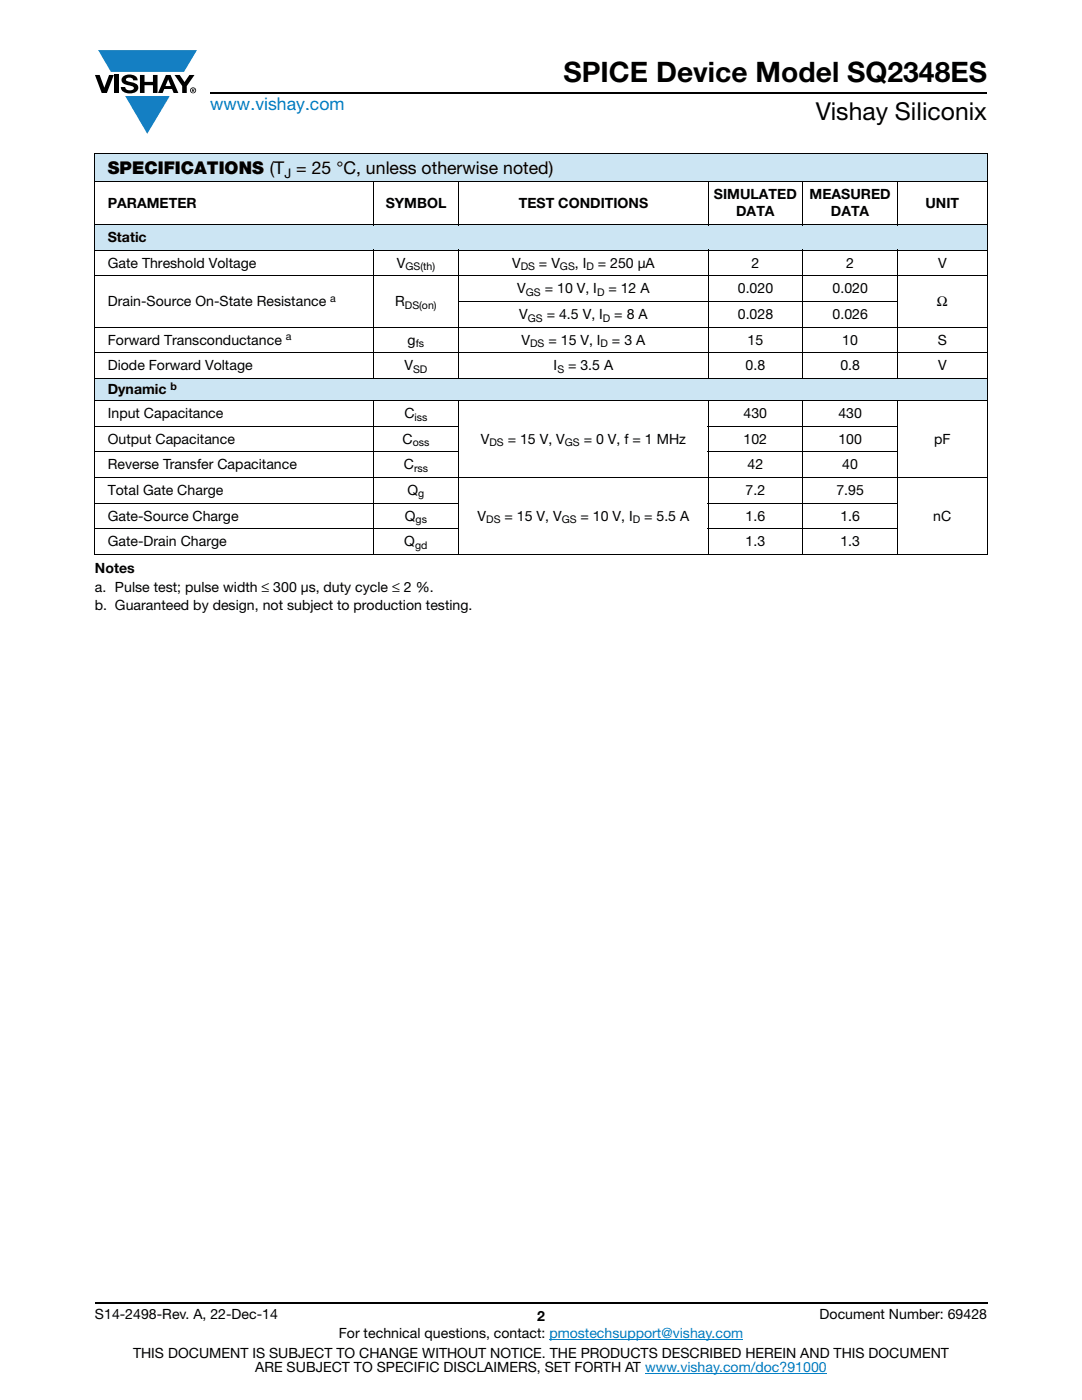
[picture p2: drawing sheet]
<svg xmlns="http://www.w3.org/2000/svg" width="216mm" height="279mm" viewBox="0 0 216 279" stroke-linecap="round" stroke-linejoin="round" font-family="sans-serif">
<defs><g id="words">
<text font-size="5.6" x="112.4" y="16.4">SPICE Device Model SQ2348ES</text>
<text font-size="4.9" x="162.8" y="24">Vishay Siliconix</text>
<text font-size="3.5" fill="#007ec4" x="42" y="21.9">www.vishay.com</text>
<text font-size="3.5" x="21.5" y="34.8">SPECIFICATIONS (T = 25 °C, unless otherwise noted)</text>
<g font-size="2.8">
<text x="21.5" y="41.4">PARAMETER</text>
<text x="77" y="41.4">SYMBOL</text>
<text x="103.5" y="41.4">TEST CONDITIONS</text>
<text x="142.5" y="39.7">SIMULATED</text>
<text x="161.5" y="39.7">MEASURED</text>
<text x="184.7" y="41.4">UNIT</text>
<text x="146.9" y="43.2">DATA</text>
<text x="165.8" y="43.2">DATA</text>
<text x="21.5" y="48.3">Static</text>
<text x="21.5" y="53.4">Gate Threshold Voltage</text>
<text x="79.2" y="53.4">V</text>
<text x="102.2" y="53.4">V</text>
<text x="107.5" y="53.4">= V</text>
<text x="114.7" y="53.4">, I</text>
<text x="119.3" y="53.4">= 250 μA</text>
<text x="149.9" y="53.4">2</text>
<text x="168.8" y="53.4">2</text>
<text x="187.2" y="53.4">V</text>
<text x="103.2" y="58.5">V</text>
<text x="108.7" y="58.5">= 10 V, I</text>
<text x="121.4" y="58.5">= 12 A</text>
<text x="147.2" y="58.5">0.020</text>
<text x="166.1" y="58.5">0.020</text>
<text x="21.5" y="61.1">Drain-Source On-State Resistance</text>
<text x="78.9" y="61.1">R</text>
<text x="103.6" y="63.7">V</text>
<text x="109.1" y="63.7">= 4.5 V, I</text>
<text x="122.6" y="63.7">= 8 A</text>
<text x="147.2" y="63.7">0.028</text>
<text x="166.1" y="63.7">0.026</text>
<text x="186.9" y="61.1">Ω</text>
<text x="21.5" y="68.8">Forward Transconductance</text>
<text x="81.3" y="68.8">g</text>
<text x="104.1" y="68.8">V</text>
<text x="109.4" y="68.8">= 15 V, I</text>
<text x="122.1" y="68.8">= 3 A</text>
<text x="149.2" y="68.8">15</text>
<text x="168.1" y="68.8">10</text>
<text x="187.1" y="68.8">S</text>
<text x="21.5" y="73.9">Diode Forward Voltage</text>
<text x="80.7" y="73.9">V</text>
<text x="110.5" y="73.9">I</text>
<text x="113.3" y="73.9">= 3.5 A</text>
<text x="148.8" y="73.9">0.8</text>
<text x="167.7" y="73.9">0.8</text>
<text x="187.2" y="73.9">V</text>
<text x="21.5" y="78.7">Dynamic</text>
<text x="21.5" y="83.4">Input Capacitance</text>
<text x="80.7" y="83.4">C</text>
<text x="148.4" y="83.4">430</text>
<text x="167.3" y="83.4">430</text>
<text x="21.5" y="88.5">Output Capacitance</text>
<text x="80.3" y="88.5">C</text>
<text x="95.9" y="88.5">V</text>
<text x="101.3" y="88.5">= 15 V, V</text>
<text x="116.5" y="88.5">= 0 V, f = 1 MHz</text>
<text x="148.4" y="88.5">102</text>
<text x="167.3" y="88.5">100</text>
<text x="186.4" y="88.5">pF</text>
<text x="21.5" y="93.6">Reverse Transfer Capacitance</text>
<text x="80.6" y="93.6">C</text>
<text x="149.2" y="93.6">42</text>
<text x="168.1" y="93.6">40</text>
<text x="21.5" y="98.8">Total Gate Charge</text>
<text x="81.3" y="98.8">Q</text>
<text x="148.8" y="98.8">7.2</text>
<text x="166.9" y="98.8">7.95</text>
<text x="21.5" y="103.9">Gate-Source Charge</text>
<text x="80.8" y="103.9">Q</text>
<text x="95.3" y="103.9">V</text>
<text x="100.7" y="103.9">= 15 V, V</text>
<text x="115.8" y="103.9">= 10 V, I</text>
<text x="128.5" y="103.9">= 5.5 A</text>
<text x="148.8" y="103.9">1.6</text>
<text x="167.7" y="103.9">1.6</text>
<text x="186.2" y="103.9">nC</text>
<text x="21.5" y="109">Gate-Drain Charge</text>
<text x="80.7" y="109">Q</text>
<text x="148.8" y="109">1.3</text>
<text x="167.7" y="109">1.3</text>
<text x="18.9" y="114.3">Notes</text>
<text x="18.9" y="118.2">a. Pulse test; pulse width ≤ 300 μs, duty cycle ≤ 2 %.</text>
<text x="18.9" y="121.7">b. Guaranteed by design, not subject to production testing.</text>
<text x="18.9" y="263.3">S14-2498-Rev. A, 22-Dec-14</text>
<text x="107.2" y="263.6">2</text>
<text x="163.6" y="263.3">Document Number: 69428</text>
<text x="67.6" y="267.1">For technical questions, contact: pmostechsupport@vishay.com</text>
<text x="26.5" y="271">THIS DOCUMENT IS SUBJECT TO CHANGE WITHOUT NOTICE. THE PRODUCTS DESCRIBED HEREIN AND THIS DOCUMENT</text>
<text x="50.9" y="273.8">ARE SUBJECT TO SPECIFIC DISCLAIMERS, SET FORTH AT www.vishay.com/doc?91000</text>
</g>
<text font-size="2.6" x="56.8" y="35.5">J</text>
<g font-size="2.1">
<text x="80.9" y="53.9">GS(th)</text>
<text x="103.9" y="53.9">DS</text>
<text x="111.7" y="53.9">GS</text>
<text x="117" y="53.9">D</text>
<text x="104.9" y="59.1">GS</text>
<text x="119.1" y="59.1">D</text>
<text x="65.9" y="60.3">a</text>
<text x="80.8" y="61.6">DS(on)</text>
<text x="105.3" y="64.2">GS</text>
<text x="120.3" y="64.2">D</text>
<text x="57" y="67.9">a</text>
<text x="83" y="69.3">fs</text>
<text x="105.8" y="69.3">DS</text>
<text x="119.8" y="69.3">D</text>
<text x="34" y="77.8">b</text>
<text x="82.4" y="74.4">SD</text>
<text x="111.2" y="74.4">S</text>
<text x="82.7" y="83.9">iss</text>
<text x="82.4" y="89">oss</text>
<text x="97.7" y="89">DS</text>
<text x="112.7" y="89">GS</text>
<text x="82.6" y="94.1">rss</text>
<text x="83.5" y="99.3">g</text>
<text x="82.9" y="104.4">gs</text>
<text x="97" y="104.4">DS</text>
<text x="112.1" y="104.4">GS</text>
<text x="126.3" y="104.4">D</text>
<text x="82.8" y="109.5">gd</text>
</g>
</g></defs>
<g fill="#147fc3">
<path d="M19.6 10h19.7l-2.6 4.3h-1.1h-13.5z"/>
<path d="M25 19.2h8.9l-4.5 7.5z"/>
</g>
<g fill="#000">
<path d="M18.9 15h1l.9 2.5 1-2.5h.9l-1.4 3.6h-1zM22.9 15h.9v3.6h-.9zM24.6 15.3a2.1 2.1 0 0 1 2.8 .3l.1 .4h-.9a.79 .79 0 0 0-.7-.5 .79 .79 0 0 0-.8 .4l.3 .3 1 .2a1.08 1.08 0 0 1 1.2 1 1.08 1.08 0 0 1-1.1 1.2 1.73 1.73 0 0 1-2.4-1.2h.9a.96 .96 0 0 0 .8 .6 .96 .96 0 0 0 .9-.4 1.31 1.31 0 0 0-1.2-.6 1.03 1.03 0 0 1-1.1-.6 1.03 1.03 0 0 1 .2-1.1zM27.9 15h.9v1.3h1.7v-1.3h.9v3.6h-.9v-1.6h-1.7v1.6h-.9zM34.8 15h1.1l.9 1.4 1-1.4h1l-1.5 2.2v1.4h-.9v-1.4z"/>
<path d="M33.6 15.9l.5 1.3h-1.1zM33.1 15l-1.6 3.6h1l.3-.8h1.5l.3 .8h1l-1.6-3.6z"/>
<path d="M38.4 17.8h.2v.2h-.2zM38.3 17.7v.7h.1v-.3l.4 .3-.2-.3 .2-.2-.1-.2z"/>
<path d="M38.1 18a.46 .46 0 0 1 .9 0 .46 .46 0 0 1-.9 0zM37.9 18a.6 .6 0 0 0 1.2 0 .6 .6 0 0 0-1.2 0z"/>
</g>
<path d="M42 18.6h155M18.9 260h178.1" fill="none" stroke="#000" stroke-width=".36"/>
<path d="M109.6 267.3h38.7M128.7 274h36.3" fill="none" stroke="#007ec4" stroke-width=".2"/>
<g fill="#cce5f3">
<path d="M18.9 30.7h178.1v5.5h-178.1z"/>
<path d="M18.9 44.9h178.1v5.1h-178.1z"/>
<path d="M18.9 75.5h178.1v4.4h-178.1z"/>
</g>
<g fill="none" stroke="#000" stroke-width=".2">
<path d="M18.9 30.7h178.2M18.9 36.2h178.2M18.9 30.8v79.8M74.4 36.1v8.8M91.5 36.1v8.8M141.3 36.1v8.8M160.2 36.1v8.8M179.1 36.1v8.8M197 30.8v79.8M18.9 44.9h178.2M18.9 50h178.2M18.9 55.1h178.2"/>
<path d="M74.4 49.9v25.7M91.5 49.9v25.7M141.3 49.9v25.7M160.2 49.9v25.7M179.1 49.9v25.7M18.9 65.3h178.2M18.9 70.4h178.2M18.9 75.5h178.2M18.9 79.9h178.2M74.4 79.9v30.8M91.5 60.2h87.7M91.5 79.9v30.8"/>
<path d="M141.3 79.9v30.8M160.2 79.9v30.8M179.1 79.9v30.8M18.9 85.1h72.8M18.9 90.2h72.8M18.9 95.3h178.2M141.2 85.1h38M141.2 90.2h38M18.9 100.4h72.8M18.9 105.5h72.8M18.9 110.6h178.2M141.2 100.4h38"/>
<path d="M141.2 105.5h38"/>
</g>
<use href="#words"/>
</svg>
